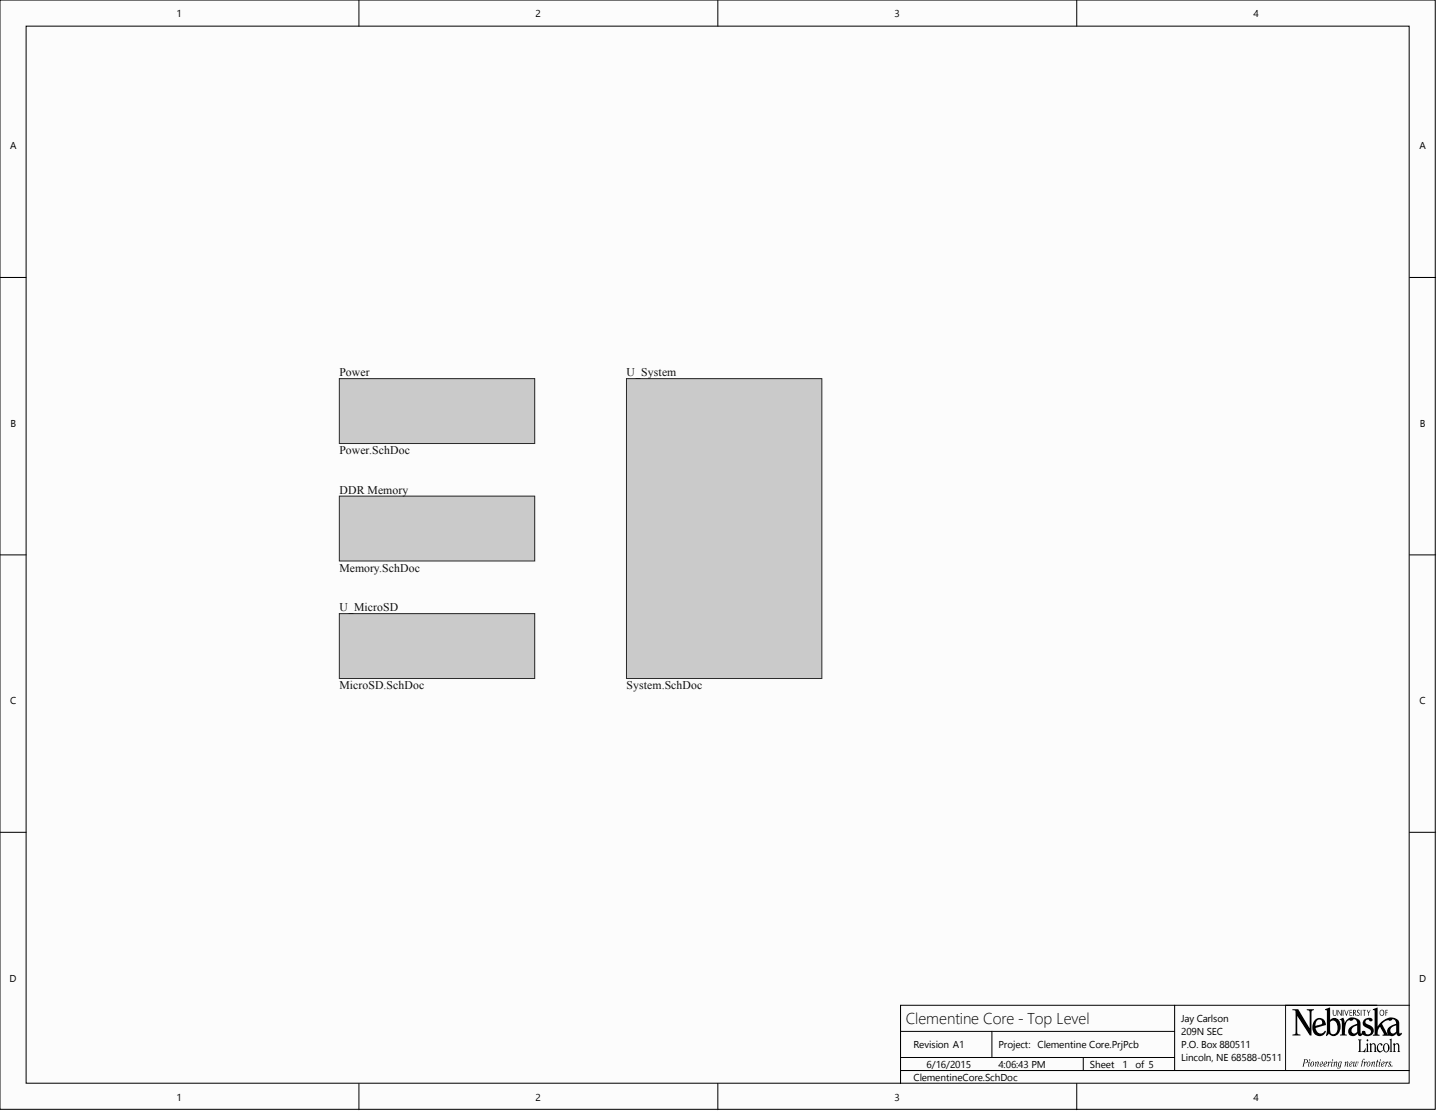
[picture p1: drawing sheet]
<svg xmlns="http://www.w3.org/2000/svg" width="279mm" height="216mm" viewBox="0 0 279 216" stroke-linecap="round" stroke-linejoin="round" font-family="sans-serif">
<defs><g id="words">
<text font-size="16.2" x="251.2" y="207.7">B</text>
<text font-size="3" x="176.1" y="198.9">Clementine Core - Top Level</text>
<g font-size="2.3" fill="#0e0e0e">
<text x="66" y="73.1">Power</text>
<text x="121.8" y="73.1">U_System</text>
<text x="66" y="88.3">Power.SchDoc</text>
<text x="66" y="95.9">DDR Memory</text>
<text x="66" y="111.1">Memory.SchDoc</text>
<text x="66" y="118.7">U_MicroSD</text>
<text x="66" y="134">MicroSD.SchDoc</text>
<text x="121.8" y="134">System.SchDoc</text>
</g>
<g font-size="1.9">
<text x="34.3" y="3.3">1</text>
<text x="104.1" y="3.3">2</text>
<text x="173.9" y="3.3">3</text>
<text x="243.7" y="3.3">4</text>
<text x="1.9" y="29">A</text>
<text x="276" y="29">A</text>
<text x="2" y="83">B</text>
<text x="276.1" y="83">B</text>
<text x="1.9" y="136.8">C</text>
<text x="276" y="136.8">C</text>
<text x="1.9" y="190.8">D</text>
<text x="275.9" y="190.8">D</text>
<text x="177.6" y="203.7">Revision A1</text>
<text x="194.1" y="203.7">Project:</text>
<text x="201.7" y="203.7">Clementine Core.PrjPcb</text>
<text x="229.7" y="198.7">Jay Carlson</text>
<text x="229.7" y="201.2">209N SEC</text>
<text x="229.7" y="203.7">P.O. Box 880511</text>
<text x="180.2" y="207.5">6/16/2015</text>
<text x="194.1" y="207.5">4:06:43 PM</text>
<text x="211.9" y="207.5">Sheet</text>
<text x="218.2" y="207.5">1</text>
<text x="220.8" y="207.5">of 5</text>
<text x="229.7" y="206.3">Lincoln, NE 68588-0511</text>
<text x="34.3" y="213.9">1</text>
<text x="104.1" y="213.9">2</text>
<text x="173.9" y="213.9">3</text>
<text x="177.6" y="210.1">ClementineCore.SchDoc</text>
<text x="243.7" y="213.9">4</text>
</g>
</g></defs>
<g fill="#fcfcfc" stroke="#000" stroke-width=".19">
<path d="M0 0h279.1v215.6h-279.1z"/>
<path d="M5.1 5.1h268.9v205.4h-268.9z"/>
</g>
<g fill="none" stroke="#000" stroke-width=".19">
<path d="M69.8 0v5.1M139.6 0v5.1M209.4 0v5.1M0 53.9h5.1M274.1 53.9h5M0 107.8h5.1M274.1 107.8h5M0 161.7h5.1M274.1 161.7h5M228.4 195.4v12.6M267.7 195.4h-92.6v15.2M274.1 195.4h-24.1v12.6"/>
<path d="M69.8 210.6v5.1M139.6 210.6v5.1M175.1 200.4h53.3M175.1 208h99M175.1 205.5h53.3M192.9 200.4v5.1M209.4 210.6v5.1M210.6 205.5v2.5"/>
</g>
<g fill="#cacaca" stroke="#262626" stroke-width=".19">
<path d="M66 73.6h38v12.6h-38z"/>
<path d="M66 96.4h38v12.6h-38z"/>
<path d="M121.8 73.6h38v58.3h-38z"/>
<path d="M66 119.2h38v12.7h-38z"/>
</g>
<use href="#words"/>
</svg>
